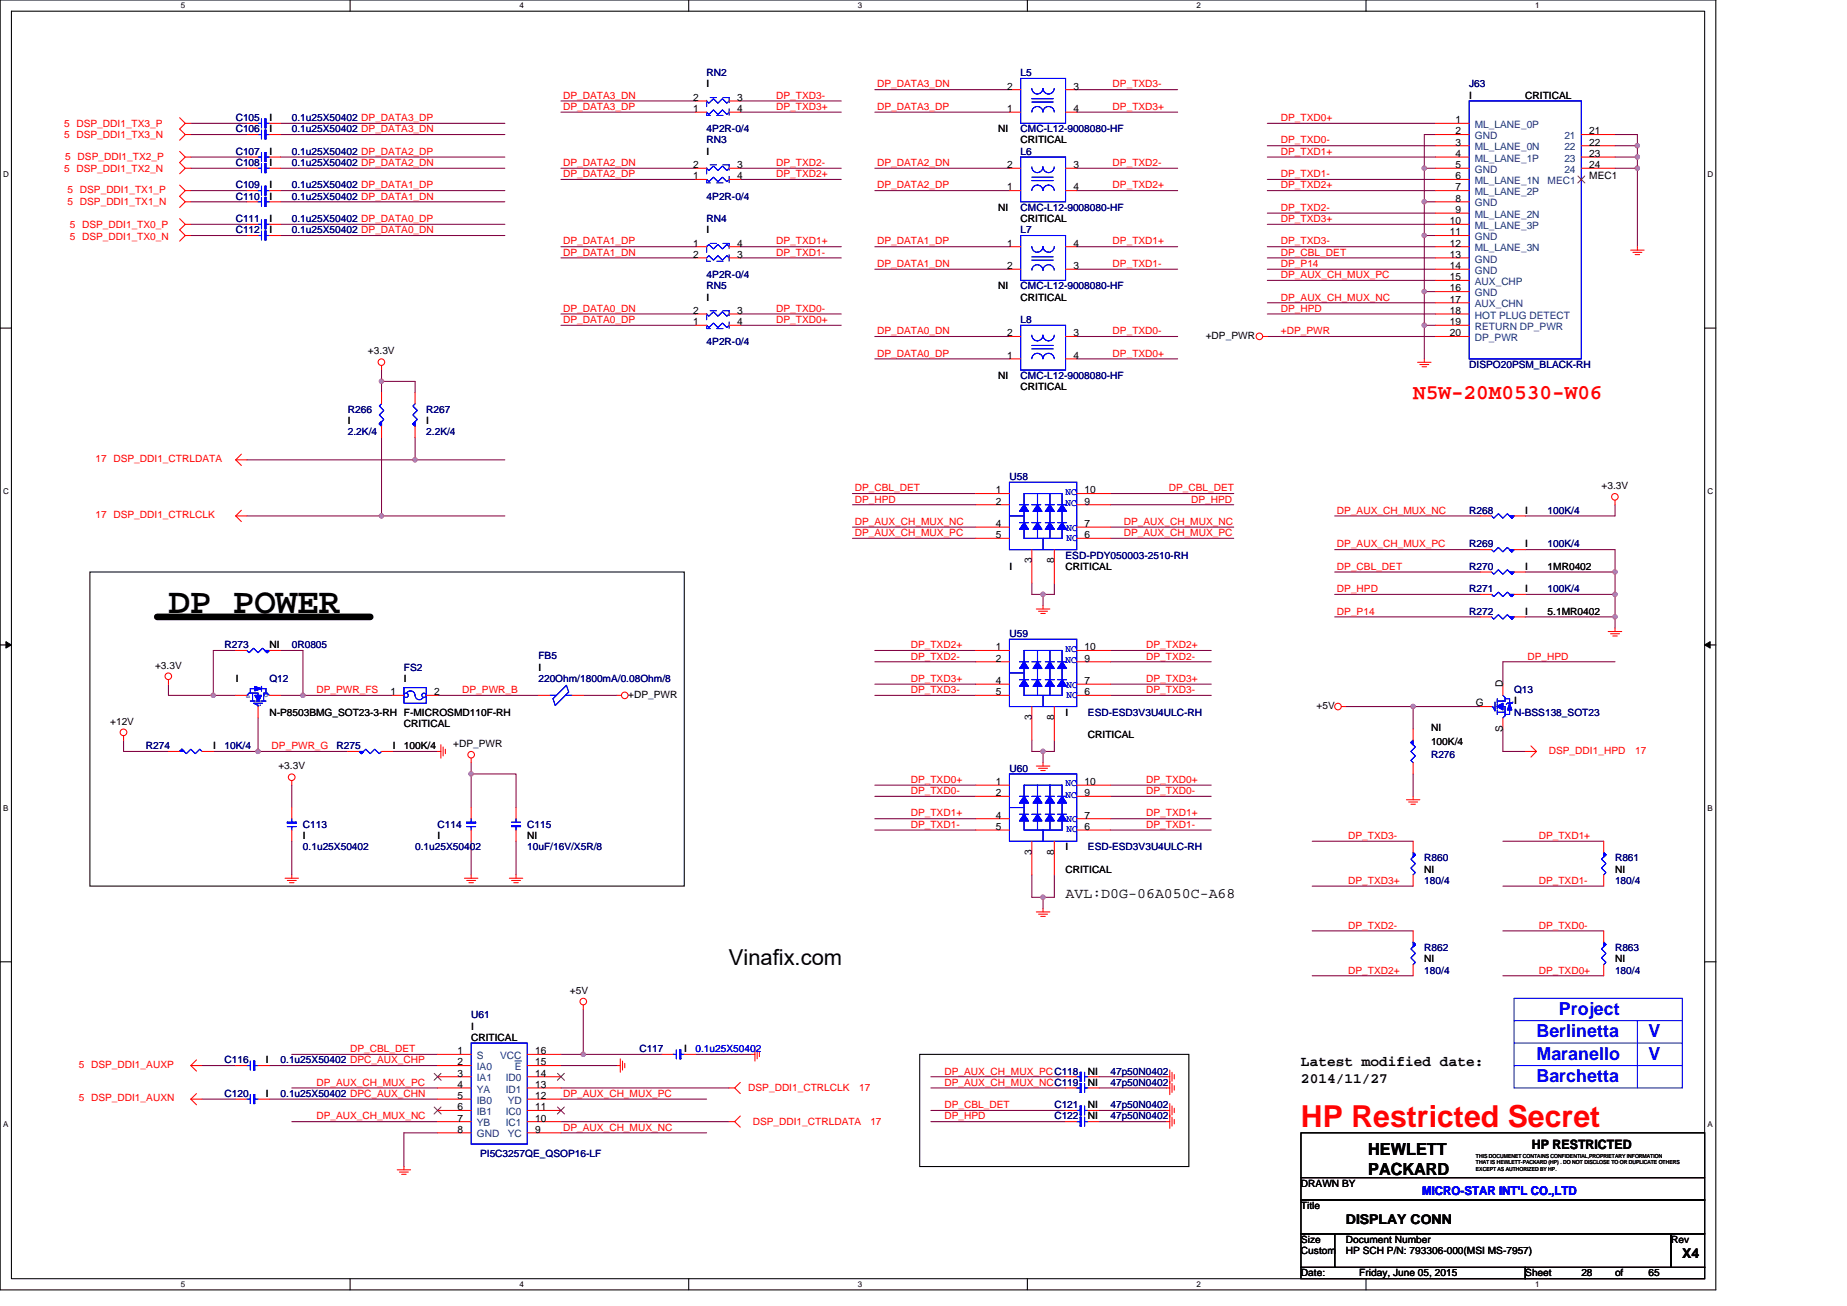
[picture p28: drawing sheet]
<svg xmlns="http://www.w3.org/2000/svg" width="297mm" height="210mm" viewBox="0 0 297 210" stroke-linecap="round" stroke-linejoin="round" font-family="sans-serif">
<defs><g id="words">
<text font-size="5.8" x="27.1" y="98.6">DP POWER</text>
<text font-size="4.9" fill="#f00" x="209.2" y="181.3">HP Restricted Secret</text>
<text font-size="3.5" x="117.2" y="155.2">Vinafix.com</text>
<text font-size="3.4" fill="#f00" x="227.3" y="64.2">N5W-20M0530-W06</text>
<g font-size="2.9" fill="#00f">
<text x="247.1" y="166.8">Berlinetta</text>
<text x="250.7" y="163.2">Project</text>
<text x="265.1" y="166.8">V</text>
<text x="247.1" y="170.4">Maranello</text>
<text x="247.1" y="174">Barchetta</text>
<text x="265.1" y="170.4">V</text>
</g>
<g font-size="2.7">
<text x="220" y="185.7">HEWLETT</text>
<text x="220" y="188.9">PACKARD</text>
</g>
<g font-size="2.3">
<text x="171.4" y="144.3">AVL:D0G-06A050C-A68</text>
<text x="209.2" y="171.4">Latest modified date:</text>
<text x="209.2" y="174.1">2014/11/27</text>
</g>
<g font-size="2.2">
<text x="216.4" y="196.8">DISPLAY CONN</text>
<text x="270.5" y="202.2">X4</text>
</g>
<text font-size="2.1" x="246.4" y="184.8">HP RESTRICTED</text>
<text font-size="2" fill="#00f" x="228.7" y="192.1">MICRO-STAR INT'L CO.,LTD</text>
<g font-size="1.6" fill="#f00">
<text x="90.6" y="17.7">DP_DATA3_DP</text>
<text x="90.6" y="15.9">DP_DATA3_DN</text>
<text x="124.8" y="15.9">DP_TXD3-</text>
<text x="124.8" y="17.7">DP_TXD3+</text>
<text x="141.1" y="17.7">DP_DATA3_DP</text>
<text x="141.1" y="14.1">DP_DATA3_DN</text>
<text x="178.9" y="14.1">DP_TXD3-</text>
<text x="178.9" y="17.7">DP_TXD3+</text>
<text x="10.3" y="22.2">5 DSP_DDI1_TX3_N</text>
<text x="10.3" y="20.4">5 DSP_DDI1_TX3_P</text>
<text x="206" y="23.1">DP_TXD0-</text>
<text x="206" y="19.5">DP_TXD0+</text>
<text x="10.3" y="27.6">5 DSP_DDI1_TX2_N</text>
<text x="10.5" y="25.8">5 DSP_DDI1_TX2_P</text>
<text x="90.6" y="28.5">DP_DATA2_DP</text>
<text x="90.6" y="26.7">DP_DATA2_DN</text>
<text x="124.8" y="26.7">DP_TXD2-</text>
<text x="124.8" y="28.5">DP_TXD2+</text>
<text x="141.1" y="26.7">DP_DATA2_DN</text>
<text x="178.9" y="26.7">DP_TXD2-</text>
<text x="206" y="24.9">DP_TXD1+</text>
<text x="206" y="28.5">DP_TXD1-</text>
<text x="10.9" y="33">5 DSP_DDI1_TX1_N</text>
<text x="10.9" y="31">5 DSP_DDI1_TX1_P</text>
<text x="141.1" y="30.3">DP_DATA2_DP</text>
<text x="178.9" y="30.3">DP_TXD2+</text>
<text x="206" y="30.3">DP_TXD2+</text>
<text x="206" y="33.9">DP_TXD2-</text>
<text x="206" y="35.7">DP_TXD3+</text>
<text x="11.2" y="38.6">5 DSP_DDI1_TX0_N</text>
<text x="11.2" y="36.6">5 DSP_DDI1_TX0_P</text>
<text x="90.6" y="39.3">DP_DATA1_DP</text>
<text x="90.6" y="41.1">DP_DATA1_DN</text>
<text x="124.8" y="41.1">DP_TXD1-</text>
<text x="124.8" y="39.3">DP_TXD1+</text>
<text x="141.1" y="39.3">DP_DATA1_DP</text>
<text x="178.9" y="39.3">DP_TXD1+</text>
<text x="206" y="41.1">DP_CBL_DET</text>
<text x="206" y="39.3">DP_TXD3-</text>
<text x="141.1" y="42.9">DP_DATA1_DN</text>
<text x="178.9" y="42.9">DP_TXD1-</text>
<text x="206" y="44.7">DP_AUX_CH_MUX_PC</text>
<text x="206" y="42.9">DP_P14</text>
<text x="90.6" y="51.9">DP_DATA0_DP</text>
<text x="90.6" y="50.1">DP_DATA0_DN</text>
<text x="124.8" y="51.9">DP_TXD0+</text>
<text x="124.8" y="50.1">DP_TXD0-</text>
<text x="141.1" y="53.7">DP_DATA0_DN</text>
<text x="178.9" y="53.7">DP_TXD0-</text>
<text x="206" y="48.3">DP_AUX_CH_MUX_NC</text>
<text x="206" y="53.7">+DP_PWR</text>
<text x="206" y="50.1">DP_HPD</text>
<text x="141.1" y="57.3">DP_DATA0_DP</text>
<text x="178.9" y="57.3">DP_TXD0+</text>
<text x="15.4" y="74.3">17 DSP_DDI1_CTRLDATA</text>
<text x="15.4" y="83.3">17 DSP_DDI1_CTRLCLK</text>
<text x="137.5" y="79">DP_CBL_DET</text>
<text x="137.5" y="80.8">DP_HPD</text>
<text x="188" y="79">DP_CBL_DET</text>
<text x="191.6" y="80.8">DP_HPD</text>
<text x="215" y="82.6">DP_AUX_CH_MUX_NC</text>
<text x="137.5" y="84.4">DP_AUX_CH_MUX_NC</text>
<text x="137.5" y="86.2">DP_AUX_CH_MUX_PC</text>
<text x="180.7" y="84.4">DP_AUX_CH_MUX_NC</text>
<text x="180.7" y="86.2">DP_AUX_CH_MUX_PC</text>
<text x="215" y="88">DP_AUX_CH_MUX_PC</text>
<text x="215" y="95.2">DP_HPD</text>
<text x="215" y="91.6">DP_CBL_DET</text>
<text x="215" y="98.8">DP_P14</text>
<text x="146.5" y="106">DP_TXD2-</text>
<text x="146.5" y="104.2">DP_TXD2+</text>
<text x="184.3" y="106">DP_TXD2-</text>
<text x="184.3" y="104.2">DP_TXD2+</text>
<text x="245.7" y="106">DP_HPD</text>
<text x="50.9" y="111.4">DP_PWR_FS</text>
<text x="74.3" y="111.4">DP_PWR_B</text>
<text x="146.5" y="111.4">DP_TXD3-</text>
<text x="146.5" y="109.6">DP_TXD3+</text>
<text x="184.3" y="111.4">DP_TXD3-</text>
<text x="184.3" y="109.6">DP_TXD3+</text>
<text x="43.7" y="120.5">DP_PWR_G</text>
<text x="146.5" y="125.9">DP_TXD0+</text>
<text x="184.3" y="125.9">DP_TXD0+</text>
<text x="249.1" y="121.2">DSP_DDI1_HPD</text>
<text x="263" y="121.2">17</text>
<text x="146.5" y="127.7">DP_TXD0-</text>
<text x="146.5" y="131.3">DP_TXD1+</text>
<text x="184.3" y="131.3">DP_TXD1+</text>
<text x="184.3" y="127.7">DP_TXD0-</text>
<text x="146.5" y="133.1">DP_TXD1-</text>
<text x="184.3" y="133.1">DP_TXD1-</text>
<text x="216.8" y="134.9">DP_TXD3-</text>
<text x="247.5" y="134.9">DP_TXD1+</text>
<text x="216.8" y="142.1">DP_TXD3+</text>
<text x="247.5" y="142.1">DP_TXD1-</text>
<text x="216.8" y="149.3">DP_TXD2-</text>
<text x="247.5" y="149.3">DP_TXD0-</text>
<text x="216.8" y="156.5">DP_TXD2+</text>
<text x="247.5" y="156.5">DP_TXD0+</text>
<text x="12.7" y="171.7">5 DSP_DDI1_AUXP</text>
<text x="56.3" y="169.2">DP_CBL_DET</text>
<text x="151.9" y="172.8">DP_AUX_CH_MUX_PCC118</text>
<text x="12.7" y="177.1">5 DSP_DDI1_AUXN</text>
<text x="50.9" y="174.6">DP_AUX_CH_MUX_PC</text>
<text x="50.9" y="180">DP_AUX_CH_MUX_NC</text>
<text x="90.6" y="176.4">DP_AUX_CH_MUX_PC</text>
<text x="120.3" y="175.5">DSP_DDI1_CTRLCLK</text>
<text x="138.2" y="175.5">17</text>
<text x="151.9" y="174.6">DP_AUX_CH_MUX_NCC119</text>
<text x="151.9" y="178.2">DP_CBL_DET</text>
<text x="151.9" y="180">DP_HPD</text>
<text x="90.6" y="181.8">DP_AUX_CH_MUX_NC</text>
<text x="121" y="180.9">DSP_DDI1_CTRLDATA</text>
<text x="140" y="180.9">17</text>
</g>
<g font-size="1.6">
<text x="111.5" y="16.2">2</text>
<text x="113.6" y="14.1">I</text>
<text x="118.5" y="16.2">3</text>
<text x="162" y="14.4">2</text>
<text x="172.6" y="14.4">3</text>
<text x="236.3" y="15.9">I</text>
<text x="245.3" y="15.9">CRITICAL</text>
<text x="43.3" y="19.5">I</text>
<text x="43.3" y="21.3">I</text>
<text x="111.5" y="18">1</text>
<text x="118.5" y="18">4</text>
<text x="160.5" y="21.3">NI</text>
<text x="162" y="18">1</text>
<text x="164.1" y="23.1">CRITICAL</text>
<text x="172.6" y="18">4</text>
<text x="234.1" y="19.8">1</text>
<text x="234.1" y="21.6">2</text>
<text x="234.1" y="23.4">3</text>
<text x="255.6" y="21.6">21</text>
<text x="255.6" y="23.4">22</text>
<text x="43.3" y="24.9">I</text>
<text x="43.3" y="26.7">I</text>
<text x="111.5" y="28.8">1</text>
<text x="111.5" y="27">2</text>
<text x="113.6" y="24.9">I</text>
<text x="118.5" y="28.8">4</text>
<text x="118.5" y="27">3</text>
<text x="162" y="27">2</text>
<text x="172.6" y="27">3</text>
<text x="234.1" y="25.2">4</text>
<text x="234.1" y="27">5</text>
<text x="234.1" y="28.8">6</text>
<text x="255.6" y="25.2">23</text>
<text x="255.6" y="27">24</text>
<text x="255.6" y="28.8">MEC1</text>
<text x="43.3" y="30.3">I</text>
<text x="43.3" y="35.7">I</text>
<text x="43.3" y="32.1">I</text>
<text x="160.5" y="33.9">NI</text>
<text x="162" y="30.6">1</text>
<text x="164.1" y="35.7">CRITICAL</text>
<text x="172.6" y="30.6">4</text>
<text x="234.1" y="30.6">7</text>
<text x="234.1" y="32.4">8</text>
<text x="234.1" y="34.2">9</text>
<text x="43.3" y="37.5">I</text>
<text x="111.5" y="39.6">1</text>
<text x="111.5" y="41.4">2</text>
<text x="113.6" y="37.5">I</text>
<text x="118.5" y="39.6">4</text>
<text x="118.5" y="41.4">3</text>
<text x="162" y="39.6">1</text>
<text x="172.6" y="39.6">4</text>
<text x="233.2" y="36">10</text>
<text x="233.2" y="37.8">11</text>
<text x="233.2" y="39.6">12</text>
<text x="233.2" y="41.4">13</text>
<text x="160.5" y="46.5">NI</text>
<text x="162" y="43.3">2</text>
<text x="172.6" y="43.3">3</text>
<text x="233.2" y="43.3">14</text>
<text x="233.2" y="45.1">15</text>
<text x="233.2" y="46.9">16</text>
<text x="111.5" y="52.3">1</text>
<text x="111.5" y="50.5">2</text>
<text x="113.6" y="48.3">I</text>
<text x="118.5" y="52.3">4</text>
<text x="118.5" y="50.5">3</text>
<text x="164.1" y="48.3">CRITICAL</text>
<text x="233.2" y="48.7">17</text>
<text x="233.2" y="50.5">18</text>
<text x="233.2" y="52.3">19</text>
<text x="59.2" y="57">+3.3V</text>
<text x="162" y="57.7">1</text>
<text x="162" y="54.1">2</text>
<text x="172.6" y="57.7">4</text>
<text x="172.6" y="54.1">3</text>
<text x="193.9" y="54.5">+DP_PWR</text>
<text x="233.2" y="54.1">20</text>
<text x="160.5" y="60.9">NI</text>
<text x="164.1" y="62.8">CRITICAL</text>
<text x="55.9" y="68.2">I</text>
<text x="68.6" y="68.2">I</text>
<text x="160.2" y="79.3">1</text>
<text x="160.2" y="81.1">2</text>
<text x="174.4" y="81.1">9</text>
<text x="174.4" y="79.3">10</text>
<text x="245.3" y="82.6">I</text>
<text x="257.6" y="78.6">+3.3V</text>
<text x="160.2" y="84.7">4</text>
<text x="160.2" y="86.5">5</text>
<text x="174.4" y="86.5">6</text>
<text x="174.4" y="84.7">7</text>
<text x="245.3" y="88">I</text>
<text x="162.3" y="91.6">I</text>
<text x="165.9" y="90.6" transform="rotate(-90 165.9 90.6)">3</text>
<text x="169.5" y="90.6" transform="rotate(-90 169.5 90.6)">8</text>
<text x="171.4" y="91.6">CRITICAL</text>
<text x="245.3" y="95.2">I</text>
<text x="245.3" y="91.6">I</text>
<text x="248.9" y="91.6">1MR0402</text>
<text x="245.3" y="98.8">I</text>
<text x="248.9" y="98.8">5.1MR0402</text>
<text x="24.9" y="107.5">+3.3V</text>
<text x="43.3" y="104.2">NI</text>
<text x="86.6" y="107.8">I</text>
<text x="160.2" y="104.6">1</text>
<text x="160.2" y="106.4">2</text>
<text x="174.4" y="106.4">9</text>
<text x="174.4" y="104.6">10</text>
<text x="37.9" y="109.6">I</text>
<text x="62.8" y="111.8">1</text>
<text x="65" y="109.6">I</text>
<text x="69.8" y="111.8">2</text>
<text x="101" y="112.2">+DP_PWR</text>
<text x="160.2" y="110">4</text>
<text x="160.2" y="111.8">5</text>
<text x="174.4" y="111.8">6</text>
<text x="174.4" y="110">7</text>
<text x="211.7" y="114">+5V</text>
<text x="237.3" y="113.6">G</text>
<text x="241.7" y="110.5" transform="rotate(-90 241.7 110.5)">D</text>
<text x="243.5" y="113.2">I</text>
<text x="17.7" y="116.5">+12V</text>
<text x="43.3" y="115">N-P8503BMG_SOT23-3-RH F-MICROSMD110F-RH</text>
<text x="43.3" y="115">N-P8503BMG_SOT23-3-RH</text>
<text x="65" y="116.9">CRITICAL</text>
<text x="165.9" y="115.8" transform="rotate(-90 165.9 115.8)">3</text>
<text x="169.5" y="115.8" transform="rotate(-90 169.5 115.8)">8</text>
<text x="171.4" y="115">I</text>
<text x="175" y="118.7">CRITICAL</text>
<text x="230.1" y="119.7">100K/4</text>
<text x="230.1" y="117.6">NI</text>
<text x="241.7" y="117.8" transform="rotate(-90 241.7 117.8)">S</text>
<text x="34.3" y="120.5">I</text>
<text x="44.8" y="123.7">+3.3V</text>
<text x="63.2" y="120.5">I</text>
<text x="65" y="120.5">100K/4</text>
<text x="72.9" y="120.1">+DP_PWR</text>
<text x="160.2" y="126.2">1</text>
<text x="160.2" y="131.6">4</text>
<text x="160.2" y="128">2</text>
<text x="174.4" y="131.6">7</text>
<text x="174.4" y="128">9</text>
<text x="174.4" y="126.2">10</text>
<text x="48.7" y="134.9">I</text>
<text x="70.4" y="134.9">I</text>
<text x="84.8" y="134.9">NI</text>
<text x="160.2" y="133.4">5</text>
<text x="165.9" y="137.4" transform="rotate(-90 165.9 137.4)">3</text>
<text x="169.5" y="137.4" transform="rotate(-90 169.5 137.4)">8</text>
<text x="171.4" y="136.7">I</text>
<text x="174.4" y="133.4">6</text>
<text x="171.4" y="140.3">CRITICAL</text>
<text x="229.1" y="140.3">NI</text>
<text x="259.7" y="140.3">NI</text>
<text x="229.1" y="154.7">NI</text>
<text x="259.7" y="154.7">NI</text>
<text x="91.6" y="159.8">+5V</text>
<text x="75.8" y="165.5">I</text>
<text x="75.8" y="167.3">CRITICAL</text>
<text x="42.8" y="171">I</text>
<text x="73.6" y="169.5">1</text>
<text x="73.6" y="171.3">2</text>
<text x="73.6" y="173.1">3</text>
<text x="86.1" y="173.1">14</text>
<text x="86.1" y="171.3">15</text>
<text x="86.1" y="169.5">16</text>
<text x="110" y="169.1">I</text>
<text x="175" y="172.8">NI</text>
<text x="42.8" y="176.4">I</text>
<text x="73.6" y="174.9">4</text>
<text x="73.6" y="176.7">5</text>
<text x="73.6" y="178.5">6</text>
<text x="86.1" y="174.9">13</text>
<text x="86.1" y="178.5">11</text>
<text x="86.1" y="176.7">12</text>
<text x="175" y="174.6">NI</text>
<text x="175" y="180">NI</text>
<text x="175" y="178.2">NI</text>
<text x="73.6" y="180.3">7</text>
<text x="73.6" y="182.1">8</text>
<text x="86.1" y="180.3">10</text>
<text x="86.1" y="182.1">9</text>
<text x="209.2" y="190.8">DRAWN BY</text>
<text x="209.2" y="194.4">Title</text>
<text x="209.2" y="201.6">Custom</text>
<text x="209.2" y="199.8">Size</text>
<text x="216.4" y="201.6">HP SCH P/N: 793306-000(MSI MS-7957)</text>
<text x="216.4" y="199.8">Document Number</text>
<text x="268.7" y="199.8">Rev</text>
<text x="209.2" y="205.2">Date:</text>
<text x="218.6" y="205.2">Friday, June 05, 2015</text>
<text x="245.3" y="205.2">Sheet</text>
<text x="254.3" y="205.2">28</text>
<text x="259.7" y="205.2">of</text>
<text x="265.1" y="205.2">65</text>
</g>
<g font-size="1.6" fill="#000080">
<text x="113.6" y="12.3">RN2</text>
<text x="164.1" y="12.3">L5</text>
<text x="236.3" y="14.1">J63</text>
<text x="37.9" y="19.5">C105</text>
<text x="37.9" y="21.3">C106</text>
<text x="46.9" y="19.5">0.1u25X50402 DP_DATA3_DP</text>
<text x="46.9" y="21.3">0.1u25X50402 DP_DATA3_DN</text>
<text x="113.6" y="21.3">4P2R-0/4</text>
<text x="113.6" y="23.1">RN3</text>
<text x="164.1" y="21.3">CMC-L12-9008080-HF</text>
<text x="37.9" y="24.9">C107</text>
<text x="37.9" y="26.7">C108</text>
<text x="46.9" y="24.9">0.1u25X50402 DP_DATA2_DP</text>
<text x="46.9" y="26.7">0.1u25X50402 DP_DATA2_DN</text>
<text x="164.1" y="24.9">L6</text>
<text x="37.9" y="30.3">C109</text>
<text x="37.9" y="35.7">C111</text>
<text x="37.9" y="32.1">C110</text>
<text x="46.9" y="30.3">0.1u25X50402 DP_DATA1_DP</text>
<text x="46.9" y="35.7">0.1u25X50402 DP_DATA0_DP</text>
<text x="46.9" y="32.1">0.1u25X50402 DP_DATA1_DN</text>
<text x="113.6" y="35.7">RN4</text>
<text x="113.6" y="32.1">4P2R-0/4</text>
<text x="164.1" y="33.9">CMC-L12-9008080-HF</text>
<text x="37.9" y="37.5">C112</text>
<text x="46.9" y="37.5">0.1u25X50402 DP_DATA0_DN</text>
<text x="164.1" y="37.5">L7</text>
<text x="113.6" y="44.7">4P2R-0/4</text>
<text x="113.6" y="46.5">RN5</text>
<text x="164.1" y="46.5">CMC-L12-9008080-HF</text>
<text x="164.1" y="51.9">L8</text>
<text x="113.6" y="55.5">4P2R-0/4</text>
<text x="236.3" y="59.1">DISPO20PSM_BLACK-RH</text>
<text x="164.1" y="60.9">CMC-L12-9008080-HF</text>
<text x="55.9" y="66.4">R266</text>
<text x="55.9" y="70">2.2K/4</text>
<text x="68.6" y="66.4">R267</text>
<text x="68.6" y="70">2.2K/4</text>
<text x="162.3" y="77.2">U58</text>
<text x="236.3" y="82.6">R268</text>
<text x="248.9" y="82.6">100K/4</text>
<text x="171.4" y="89.8">ESD-PDY050003-2510-RH</text>
<text x="236.3" y="88">R269</text>
<text x="248.9" y="88">100K/4</text>
<text x="236.3" y="95.2">R271</text>
<text x="236.3" y="91.6">R270</text>
<text x="248.9" y="95.2">100K/4</text>
<text x="236.3" y="98.8">R272</text>
<text x="36.1" y="104.2">R273</text>
<text x="46.9" y="104.2">0R0805</text>
<text x="65" y="107.8">FS2</text>
<text x="86.6" y="106">FB5</text>
<text x="162.3" y="102.4">U59</text>
<text x="43.3" y="109.6">Q12</text>
<text x="86.6" y="109.6">220Ohm/1800mA/0.08Ohm/8</text>
<text x="243.5" y="111.4">Q13</text>
<text x="175" y="115">ESD-ESD3V3U4ULC-RH</text>
<text x="243.5" y="115">N-BSS138_SOT23</text>
<text x="23.5" y="120.5">R274</text>
<text x="36.1" y="120.5">10K/4</text>
<text x="54.1" y="120.5">R275</text>
<text x="162.3" y="124.1">U60</text>
<text x="230.1" y="121.9">R276</text>
<text x="48.7" y="133.1">C113</text>
<text x="48.7" y="136.7">0.1u25X50402</text>
<text x="66.8" y="136.7">0.1u25X50402</text>
<text x="70.4" y="133.1">C114</text>
<text x="84.8" y="133.1">C115</text>
<text x="84.8" y="136.7">10uF/16V/X5R/8</text>
<text x="175" y="136.7">ESD-ESD3V3U4ULC-RH</text>
<text x="229.1" y="138.5">R860</text>
<text x="229.1" y="142.1">180/4</text>
<text x="259.7" y="138.5">R861</text>
<text x="259.7" y="142.1">180/4</text>
<text x="229.1" y="152.9">R862</text>
<text x="259.7" y="152.9">R863</text>
<text x="229.1" y="156.5">180/4</text>
<text x="259.7" y="156.5">180/4</text>
<text x="75.8" y="163.7">U61</text>
<text x="36.1" y="171">C116</text>
<text x="45.1" y="171">0.1u25X50402 DPC_AUX_CHP</text>
<text x="102.8" y="169.1">C117</text>
<text x="178.6" y="172.8">47p50N0402</text>
<text x="36.1" y="176.4">C120</text>
<text x="45.1" y="176.4">0.1u25X50402 DPC_AUX_CHN</text>
<text x="169.6" y="180">C122</text>
<text x="169.6" y="178.2">C121</text>
<text x="178.6" y="174.6">47p50N0402</text>
<text x="178.6" y="180">47p50N0402</text>
<text x="178.6" y="178.2">47p50N0402</text>
<text x="77.2" y="186.1">PI5C3257QE_QSOP16-LF</text>
</g>
<g font-size="1.6" fill="#004080">
<text x="237.2" y="20.6">ML_LANE_0P</text>
<text x="237.2" y="22.4">GND</text>
<text x="251.6" y="22.4">21</text>
<text x="237.2" y="24.2">ML_LANE_0N</text>
<text x="237.2" y="26">ML_LANE_1P</text>
<text x="237.2" y="27.8">GND</text>
<text x="237.2" y="29.6">ML_LANE_1N</text>
<text x="248.9" y="29.6">MEC1</text>
<text x="251.6" y="24.2">22</text>
<text x="251.6" y="26">23</text>
<text x="251.6" y="27.8">24</text>
<text x="237.2" y="31.4">ML_LANE_2P</text>
<text x="237.2" y="33.2">GND</text>
<text x="237.2" y="35">ML_LANE_2N</text>
<text x="237.2" y="36.8">ML_LANE_3P</text>
<text x="237.2" y="38.6">GND</text>
<text x="237.2" y="40.4">ML_LANE_3N</text>
<text x="237.2" y="42.2">GND</text>
<text x="237.2" y="44">GND</text>
<text x="237.2" y="45.8">AUX_CHP</text>
<text x="237.2" y="47.6">GND</text>
<text x="237.2" y="49.4">AUX_CHN</text>
<text x="237.2" y="51.2">HOT PLUG DETECT</text>
<text x="237.2" y="53">RETURN DP_PWR</text>
<text x="237.2" y="54.8">DP_PWR</text>
<text x="76.7" y="170.3">S</text>
<text x="76.7" y="172.1">IA0</text>
<text x="76.7" y="173.9">IA1</text>
<text x="80.4" y="170.3">VCC</text>
<text x="81.3" y="173.9">ID0</text>
<text x="82.8" y="172.1">E</text>
<text x="76.7" y="175.7">YA</text>
<text x="76.7" y="177.5">IB0</text>
<text x="76.7" y="179.3">IB1</text>
<text x="81.3" y="175.7">ID1</text>
<text x="81.3" y="179.3">IC0</text>
<text x="81.7" y="177.5">YD</text>
<text x="76.7" y="181.1">YB</text>
<text x="76.7" y="182.9">GND</text>
<text x="81.3" y="181.1">IC1</text>
<text x="81.7" y="182.9">YC</text>
</g>
<g font-size="1.6" fill="#00f">
<text x="171.4" y="79.5">NC</text>
<text x="171.4" y="81.3">NC</text>
<text x="171.5" y="85.3">NC</text>
<text x="171.5" y="86.9">NC</text>
<text x="171.4" y="104.8">NC</text>
<text x="171.4" y="106.6">NC</text>
<text x="171.5" y="110.6">NC</text>
<text x="171.5" y="112.2">NC</text>
<text x="171.4" y="126.4">NC</text>
<text x="171.4" y="128.2">NC</text>
<text x="171.5" y="132.2">NC</text>
<text x="171.5" y="133.8">NC</text>
<text x="111.8" y="169.1">0.1u25X50402</text>
</g>
<g font-size="1.3">
<text x="29.1" y="1.4">5</text>
<text x="83.5" y="1.4">4</text>
<text x="138" y="1.4">3</text>
<text x="192.4" y="1.4">2</text>
<text x="246.9" y="1.4">1</text>
<text x=".5" y="28.4">D</text>
<text x="274.6" y="28.4">D</text>
<text x=".5" y="79.4">C</text>
<text x="274.6" y="79.4">C</text>
<text x=".5" y="130.3">B</text>
<text x="274.6" y="130.3">B</text>
<text x=".5" y="181.3">A</text>
<text x="274.6" y="181.3">A</text>
<text x="29.1" y="206.9">5</text>
<text x="83.5" y="206.9">4</text>
<text x="138" y="206.9">3</text>
<text x="192.4" y="206.9">2</text>
<text x="246.9" y="206.9">1</text>
</g>
<g font-size=".9" fill="#00f">
<text x="39.7" y="111.8" transform="rotate(90 39.7 111.8)">S</text>
<text x="41.5" y="113.1" transform="rotate(90 41.5 113.1)">G</text>
<text x="42.6" y="111.6" transform="rotate(90 42.6 111.6)">D</text>
</g>
<g font-size=".9">
<text x="237.4" y="186.2">THIS DOCUMENET CONTAINS CONFIDENTIAL,PROPRIETARY INFORMATION</text>
<text x="237.4" y="187.2">THAT IS HEWLETT-PACKARD (HP) . DO NOT DISCLOSE TO OR DUPLICATE OTHERS</text>
<text x="237.4" y="188.2">EXCEPT AS AUTHORIZED BY HP.</text>
</g>
</g></defs>
<path d="M0 0h275.9v207.4h-275.9zM1.8 1.8h272.3v203.8h-272.3z" fill="none" stroke="#000" stroke-width=".17"/>
<g fill="#fff">
<path d="M29.1 .2h.7v1.4h-.7z"/>
<path d="M29.1 205.8h.7v1.4h-.7z"/>
</g>
<path d="M56.3 0v1.8M56.3 205.6v1.8" fill="none" stroke="#000" stroke-width=".17"/>
<g fill="#fff">
<path d="M83.5 .2h.7v1.4h-.7z"/>
<path d="M83.5 205.8h.7v1.4h-.7z"/>
</g>
<path d="M110.8 0v1.8M110.8 205.6v1.8" fill="none" stroke="#000" stroke-width=".17"/>
<g fill="#fff">
<path d="M138 .2h.7v1.4h-.7z"/>
<path d="M138 205.8h.7v1.4h-.7z"/>
</g>
<path d="M165.2 0v1.8M165.2 205.6v1.8" fill="none" stroke="#000" stroke-width=".17"/>
<g fill="#fff">
<path d="M192.4 .2h.8v1.4h-.8z"/>
<path d="M192.4 205.8h.8v1.4h-.8z"/>
</g>
<path d="M219.7 0v1.8M219.7 205.6v1.8" fill="none" stroke="#000" stroke-width=".17"/>
<g fill="#fff">
<path d="M246.9 .2h.7v1.4h-.7z"/>
<path d="M246.9 205.8h.7v1.4h-.7z"/>
<path d="M.5 27.3h.9v1.4h-.9z"/>
<path d="M274.6 27.3h.9v1.4h-.9z"/>
<path d="M.5 78.2h.9v1.5h-.9z"/>
<path d="M274.6 78.2h.9v1.5h-.9z"/>
</g>
<path d="M0 52.7h1.8M274.1 52.7h1.8" fill="none" stroke="#000" stroke-width=".17"/>
<g fill="#fff">
<path d="M.5 129.2h.9v1.4h-.9z"/>
<path d="M274.6 129.2h.9v1.4h-.9z"/>
</g>
<path d="M0 103.7h1.8M274.1 103.7h1.8" fill="none" stroke="#000" stroke-width=".17"/>
<path d="M.9 103.2l.9 .5-.9 .5zM274.1 103.7l.9-.5v1z" fill="#000" stroke="#000" stroke-width=".16"/>
<g fill="#fff">
<path d="M.5 180.1h.9v1.4h-.9z"/>
<path d="M274.6 180.1h.9v1.4h-.9z"/>
</g>
<g fill="none" stroke="#000" stroke-width=".17">
<path d="M14.5 92h95.5v50.5h-95.5zM0 154.6h1.8M274.1 154.6h1.8M147.9 169.5h43.3v18.1h-43.3zM243.5 174.9h.1M209.2 182.1h64.9v10.9h-64.9zM209.2 193h64.9v5.4h-64.9zM209.2 198.4h5.4v5.4h-5.4zM209.2 189.4h64.9M214.6 198.4h54.1v5.4h-54.1zM268.7 198.4h5.4v5.4h-5.4zM209.2 203.8h36.1v1.8h-36.1z"/>
<path d="M245.3 203.8h28.8v1.8h-28.8z"/>
</g>
<g fill="none" stroke="#800040" stroke-width=".17">
<path d="M30.7 19.8h9M45.1 19.8h36.1M90.2 18h21.6M90.2 16.2h21.6M119.1 16.2h16.2M119.1 18h16.2M140.7 18h21.6M140.7 14.4h21.6M173.2 14.4h16.2M173.2 18h16.2M203.8 19.8h27.1M30.7 30.6h9"/>
<path d="M30.7 37.9h9M30.7 36.1h9M30.7 32.4h9M30.7 25.3h9M30.7 21.6h9M30.7 27.1h9M45.1 21.6h36.1M45.1 30.6h36.1M45.1 36.1h36.1M45.1 37.9h36.1M45.1 32.4h36.1M45.1 25.3h36.1"/>
<path d="M45.1 27.1h36.1M90.2 39.7h21.6M90.2 28.9h21.6M90.2 27.1h21.6M119.1 39.7h16.2M119.1 27.1h16.2M119.1 28.9h16.2M140.7 39.7h21.6M140.7 30.6h21.6M140.7 27.1h21.6M173.2 39.7h16.2M173.2 27.1h16.2"/>
<path d="M173.2 30.6h16.2M203.8 25.3h27.1M203.8 30.6h27.1M203.8 34.3h27.1M203.8 39.7h27.1M203.8 36.1h27.1M203.8 23.4h27.1M203.8 28.9h27.1M229.1 27.1v5.3M229.1 32.4v5.5M229.1 37.9v9M229.1 37.9h1.8"/>
<path d="M229.1 32.4h1.8M230.9 21.6h-1.8v5.5h1.8M259.7 21.6h3.6v1.8M259.7 23.4h3.6M263.3 23.4v1.9h-3.6M263.3 25.3v1.8h-3.6M263.3 27.1v12.6M61.4 59.5v1.8M90.2 52.3h21.6M90.2 50.5h21.6M90.2 41.5h21.6M119.1 52.3h16.2"/>
<path d="M119.1 41.5h16.2M119.1 50.5h16.2M140.7 57.7h21.6M140.7 43.3h21.6M140.7 54.1h21.6M173.2 43.3h16.2M173.2 57.7h16.2M173.2 54.1h16.2M203.8 48.7h27.1M203.8 45.1h27.1M203.8 43.3h27.1M203.8 41.5h27.1"/>
<path d="M203.8 54.1h27.1M203.8 50.5h27.1M229.1 52.3v5.4M229.1 46.9v5.4h1.8M229.1 46.9h1.8M39.7 73.9h27.1M61.4 61.3v1.8M61.4 61.3h5.4v1.8M61.4 70.3v12.7M66.8 73.9h14.4M66.8 70.3v3.6M137.1 79.4h19.8"/>
<path d="M178.6 79.4h19.8M39.7 83h21.7M61.4 83h19.8M137.1 81.2h19.8M137.1 84.8h19.8M137.1 86.6h19.8M165.9 93.8v1.8h1.8v1.8M169.6 93.8v1.8h-1.9M178.6 81.2h19.8M178.6 84.8h19.8M178.6 86.6h19.8M214.6 95.6h23.5"/>
<path d="M214.6 83h23.5M214.6 92h23.5M214.6 88.4h23.5M214.6 99.2h23.5M245.3 88.4h14.4v3.6M245.3 92h14.4M245.3 95.6h14.4M245.3 99.2h14.4M259.7 81.2v1.8h-14.4M259.7 95.6v3.6M259.7 99.2v1.8M259.7 92v3.6"/>
<path d="M19.9 119v1.8h7.2M27.1 110v1.8h7.2M34.3 111.8h3.6M37.9 104.6h-3.6v7.2M41.5 115.4v5.4M45.1 104.6h3.6v7.2M45.1 111.8h3.6M48.7 111.8h14.5M70.4 111.8h16.2M93.8 111.8h5.4M140.7 106.4h16.2M140.7 104.6h16.2"/>
<path d="M140.7 111.8h16.2M140.7 110h16.2M165.9 119v1.8h1.8M169.6 119v1.8h-1.9M178.6 106.4h16.2M178.6 104.6h16.2M178.6 111.8h16.2M178.6 110h16.2M216.4 113.6h10.9M227.3 113.6v3.6M227.3 113.6h10.8M241.7 117.2v3.6h3.6"/>
<path d="M259.7 106.4h-18v3.6M34.3 120.8h7.2M41.5 120.8h14.4M46.9 126.2v3.6M46.9 135.3v5.4M63.2 120.8h7.2M75.8 135.3v5.4M75.8 124.4h7.2v5.4M75.8 124.4v5.4M75.8 122.6v1.8M83 135.3v5.4M140.7 126.2h16.2"/>
<path d="M140.7 128h16.2M140.7 133.5h16.2M140.7 131.6h16.2M167.7 120.8v1.8M178.6 126.2h16.2M178.6 133.5h16.2M178.6 131.6h16.2M178.6 128h16.2M211 135.3h16.3M227.3 124.4v3.6M241.7 135.3h16.2M165.9 140.7v3.6h1.8v1.8"/>
<path d="M169.6 140.7v3.6h-1.9M211 142.5h16.3M211 149.7h16.3M211 156.9h16.3M241.7 142.5h16.2M241.7 156.9h16.2M241.7 149.7h16.2M32.5 171.3h5.4M32.5 176.7h5.4M43.3 171.3h27.1M43.3 176.7h27.1M46.9 169.5h23.5"/>
<path d="M46.9 174.9h23.5M90.2 176.7h23.4M90.2 174.9h27.1M90.2 171.3h9M90.2 169.5h3.6M93.8 162.3v7.2M93.8 169.5h12.6M111.8 169.5h9.1M149.7 173.1h21.7M149.7 174.9h21.7M149.7 178.5h21.7M176.8 173.1h10.8"/>
<path d="M176.8 174.9h10.8M176.8 178.5h10.8M46.9 180.3h23.5M70.4 182.1h-5.4v5.5M90.2 182.1h23.4M90.2 180.3h27.1M149.7 180.3h21.7M176.8 180.3h10.8"/>
</g>
<g fill="#f0f" stroke="#f0f" stroke-width=".17">
<circle cx="229" cy="52.3" r=".35"/>
<circle cx="229" cy="32.4" r=".35"/>
<circle cx="229" cy="46.9" r=".35"/>
<circle cx="229" cy="37.9" r=".35"/>
<circle cx="229" cy="27" r=".35"/>
<circle cx="263.3" cy="23.4" r=".35"/>
<circle cx="263.3" cy="27" r=".35"/>
<circle cx="263.3" cy="25.2" r=".35"/>
<circle cx="167.7" cy="95.6" r=".35"/>
<circle cx="259.7" cy="95.6" r=".35"/>
<circle cx="259.7" cy="92" r=".35"/>
<circle cx="259.7" cy="99.2" r=".35"/>
<circle cx="167.7" cy="120.8" r=".35"/>
<circle cx="167.7" cy="144.3" r=".35"/>
<circle cx="227.3" cy="113.6" r=".35"/>
<circle cx="61.3" cy="82.9" r=".35"/>
<circle cx="66.7" cy="73.9" r=".35"/>
<circle cx="61.3" cy="61.3" r=".35"/>
<circle cx="75.8" cy="124.4" r=".35"/>
<circle cx="41.5" cy="120.8" r=".35"/>
<circle cx="34.3" cy="111.8" r=".35"/>
<circle cx="48.7" cy="111.8" r=".35"/>
<circle cx="93.8" cy="169.5" r=".35"/>
</g>
<g fill="none" stroke="#f00" stroke-width=".17">
<path d="M28.9 18.9l.9 .9-.9 .9 .9 .9-.9 .9M29.8 19.8h.9M39.7 19.8h1.8M43.3 19.8h1.8M111.8 18h1.8M111.8 16.2h1.8M117.3 18h1.8M117.3 16.2h1.8M162.3 18h1.8M162.3 14.4h1.8M171.4 18h1.8M171.4 14.4h1.8"/>
<path d="M230.9 19.8h5.4M28.9 35.2l.9 .9-.9 .9 .9 .9-.9 .9M28.9 29.8l.9 .8-.9 1 .9 .8-.9 1M28.9 24.3l.9 1-.9 .8 .9 1-.9 .8M29.8 37.9h.9M29.8 36.1h.9M29.8 32.4h.9M29.8 30.6h.9M29.8 27.1h.9M29.8 25.3h.9M29.8 21.6h.9M39.7 30.6h1.8"/>
<path d="M39.7 21.6h1.8M39.7 25.3h1.8M39.7 27.1h1.8M39.7 32.4h1.8M39.7 36.1h1.8M39.7 37.9h1.8M43.3 30.6h1.8M43.3 21.6h1.8M43.3 25.3h1.8M43.3 27.1h1.8M43.3 32.4h1.8M43.3 36.1h1.8"/>
<path d="M43.3 37.9h1.8M111.8 39.7h1.8M111.8 27.1h1.8M111.8 28.9h1.8M117.3 39.7h1.8M117.3 27.1h1.8M117.3 28.9h1.8M162.3 39.7h1.8M162.3 30.6h1.8M162.3 27.1h1.8M171.4 39.7h1.8M171.4 30.6h1.8"/>
<path d="M171.4 27.1h1.8M230.9 39.7h5.4M230.9 30.6h5.4M230.9 21.6h5.4M230.9 23.4h5.4M230.9 25.3h5.4M230.9 27.1h5.4M230.9 28.9h5.4M230.9 32.4h5.4M230.9 34.3h5.4M230.9 36.1h5.4M230.9 37.9h5.4"/>
<path d="M254.3 28.9h.1M254.3 21.6h5.4M254.3 23.4h5.4M254.3 25.3h5.4M254.3 27.1h5.4M263.3 39.7v.5M61.4 58.8v.7M111.8 41.5h1.8M111.8 50.5h1.8M111.8 52.3h1.8M117.3 41.5h1.8M117.3 50.5h1.8"/>
<path d="M117.3 52.3h1.8M162.3 57.7h1.8M162.3 54.1h1.8M162.3 43.3h1.8M171.4 57.7h1.8M171.4 54.1h1.8M171.4 43.3h1.8M203.1 54.1h.7M228 58.3h2.1M228.3 58.6h1.5M228.7 59h.7M229.1 57.7v.6"/>
<path d="M230.9 41.5h5.4M230.9 54.1h5.4M230.9 43.3h5.4M230.9 45.1h5.4M230.9 46.9h5.4M230.9 48.7h5.4M230.9 50.5h5.4M230.9 52.3h5.4M262.3 40.2h2.1M262.6 40.6h1.5M263 40.9h.7M37.9 73.9h1.8"/>
<path d="M37.9 73.9l.9 .9M38.8 73l-.9 .9M61.4 63.1v1.8M61.4 68.5v1.8M66.8 63.1v1.8M66.8 68.5v1.8M156.9 79.4h5.4M173.2 79.4h5.4M37.9 83h1.8M37.9 83l.9 .9M38.8 82l-.9 1M156.9 86.6h5.4"/>
<path d="M156.9 84.8h5.4M156.9 81.2h5.4M165.9 88.4v5.4M166.7 97.9h2.1M167 98.3h1.5M167.4 98.6h.7M167.7 97.4v.5M169.6 88.4v5.4M173.2 86.6h5.4M173.2 84.8h5.4M173.2 81.2h5.4M238.1 95.6h1.8"/>
<path d="M238.1 83h1.8M238.1 92h1.8M238.1 99.2h1.8M238.1 88.4h1.8M243.5 95.6h1.8M243.5 83h1.8M243.5 92h1.8M243.5 99.2h1.8M243.5 88.4h1.8M259.7 80.4v.8M19.9 118.3v.7M27.1 109.3v.7"/>
<path d="M37.9 111.8h1.8M37.9 104.6h1.8M41.5 113.6v1.8M43.3 111.8h1.8M43.3 104.6h1.8M63.2 111.8h1.8M68.6 111.8h1.8M70.9 119.7v2.2M86.6 111.8h1.8M92 111.8h1.8M99.2 111.8h.7M156.9 111.8h5.4"/>
<path d="M156.9 104.6h5.4M156.9 110h5.4M156.9 106.4h5.4M165.9 113.6v5.4M169.6 113.6v5.4M173.2 111.8h5.4M173.2 104.6h5.4M173.2 110h5.4M173.2 106.4h5.4M215.7 113.6h.7M227.3 117.2v1.8M238.1 113.6h1.8"/>
<path d="M241.7 110v1.8M241.7 115.4v1.8M246.2 119.9l.9 .9M258.6 101.5h2.2M259 101.9h1.5M259.4 102.3h.7M259.7 101v.5M27.1 120.8h1.8M32.5 120.8h1.8M46.9 125.5v.7M46.9 129.8v1.8M46.9 133.5v1.8"/>
<path d="M55.9 120.8h1.8M61.4 120.8h1.8M70.4 120.8h.5M71.3 120.1v1.4M71.6 120.5v.7M75.8 121.9v.7M75.8 129.8v1.8M75.8 133.5v1.8M83 129.8v1.8M83 133.5v1.8M156.9 133.5h5.4M156.9 126.2h5.4"/>
<path d="M156.9 131.6h5.4M156.9 128h5.4M165.9 135.3v5.4M166.7 123.2h2.1M167 123.5h1.5M167.4 123.9h.7M167.7 122.6v.6M169.6 135.3v5.4M173.2 133.5h5.4M173.2 126.2h5.4M173.2 131.6h5.4M173.2 128h5.4"/>
<path d="M226.2 128.6h2.1M226.5 128.9h1.5M226.9 129.3h.7M227.3 128v.6M227.3 122.6v1.8M227.3 135.3v1.8M245.3 120.8h1.8M247.1 120.8l-.9 .9M257.9 135.3v1.8M45.8 141.2h2.2M46.2 141.6h1.4M46.6 141.9h.7"/>
<path d="M46.9 140.7v.5M74.7 141.2h2.2M75.1 141.6h1.4M75.4 141.9h.7M75.8 140.7v.5M81.9 141.2h2.2M82.3 141.6h1.4M82.6 141.9h.8M83 140.7v.5M166.7 146.6h2.1M167 147h1.5M167.4 147.3h.7"/>
<path d="M167.7 146.1v.5M227.3 140.7v1.8M227.3 149.7v1.8M227.3 155.1v1.8M257.9 140.7v1.8M257.9 149.7v1.8M257.9 155.1v1.8M30.7 171.3h1.8M30.7 171.3l.9 .9M30.7 176.7h1.8M30.7 176.7l.9 .9M31.6 170.4l-.9 .9"/>
<path d="M31.6 175.8l-.9 .9M37.9 176.7h1.8M37.9 171.3h1.8M41.5 176.7h1.8M41.5 171.3h1.8M70.4 169.5h5.4M70.4 174.9h5.4M70.4 176.7h5.4M70.4 171.3h5.4M70.4 173.1h5.4M70.4 178.5h5.4M84.8 169.5h5.4"/>
<path d="M84.8 174.9h5.4M84.8 176.7h5.4M84.8 171.3h5.4M84.8 173.1h5.4M84.8 178.5h5.4M93.8 161.6v.7M99.2 171.3h.6M99.8 170.2v2.2M100.1 170.6v1.4M100.5 171v.7M106.4 169.5h1.8M110 169.5h1.8"/>
<path d="M117.3 174.9h.8M119.1 174l-1 .9 1 .9M119.1 179.4l-1 .9 1 .9M120.9 169.5h.5M121.4 168.4v2.2M121.8 168.8v1.4M122.1 169.2v.7M171.4 174.9h1.8M171.4 173.1h1.8M171.4 178.5h1.8M175 174.9h1.8M175 173.1h1.8"/>
<path d="M175 178.5h1.8M187.6 173.1h.5M187.6 174.9h.5M187.6 178.5h.5M188.1 172v2.2M188.1 173.8v2.2M188.1 177.4v2.2M188.1 179.3v2.1M188.5 172.4v1.4M188.5 174.2v1.4M188.5 177.8v1.5M188.5 179.6v1.5"/>
<path d="M188.8 172.8v.7M188.8 174.6v.7M188.8 178.2v.7M188.8 180v.7M63.9 188.1h2.1M64.2 188.4h1.5M64.6 188.8h.7M65 187.6v.5M70.4 180.3h5.4M70.4 182.1h5.4M84.8 180.3h5.4M84.8 182.1h5.4"/>
<path d="M117.3 180.3h.8M171.4 180.3h1.8M175 180.3h1.8M187.6 180.3h.5"/>
<circle cx="61.3" cy="58.2" r=".53"/>
<circle cx="202.5" cy="54.1" r=".53"/>
<circle cx="259.7" cy="79.9" r=".53"/>
<circle cx="19.9" cy="117.7" r=".54"/>
<circle cx="27.1" cy="108.7" r=".53"/>
<circle cx="100.5" cy="111.8" r=".53"/>
<circle cx="215.2" cy="113.6" r=".53"/>
<circle cx="46.9" cy="125" r=".54"/>
<circle cx="75.8" cy="121.3" r=".53"/>
<circle cx="93.8" cy="161" r=".53"/>
</g>
<path d="M25.3 99.2h34.2" fill="none" stroke="#000" stroke-width="1.1"/>
<g fill="none" stroke="#00f" stroke-width=".17">
<path d="M41.5 19.8h.6M42.1 19.1v1.5M42.6 19.1h.2v1.5h-.2zM42.8 19.8h.5M113.6 18l.4 .4 .7-.7 .8 .7 .7-.7 .7 .7 .4-.4M113.6 16.2l.4 .4 .7-.7 .8 .7 .7-.7 .7 .7 .4-.4M164.1 12.6h7.3v7.2h-7.3zM165.9 18a.9 .9 0 0 1 .9-.9 .9 .9 0 0 1 .9 .9 .9 .9 0 0 1 .9-.9 .9 .9 0 0 1 .9 .9M165.9 16.4h3.5M165.9 15.9h3.5M165.9 14.2a.89 .89 0 0 0 .9 .9 .89 .89 0 0 0 .9-.9 .91 .91 0 0 0 .9 .9 .91 .91 0 0 0 .9-.9M236.3 16.2h18v41.5h-18z"/>
<path d="M41.5 30.6h.6M41.5 36.1h.6M41.5 25.3h.6M41.5 27.1h.6M41.5 32.4h.6M41.5 37.9h.6M41.5 21.6h.6M42.1 29.9v1.5M42.1 35.3v1.5M42.1 24.5v1.5M42.1 26.3v1.5M42.1 31.7v1.5"/>
<path d="M42.1 37.1v1.5M42.1 20.9v1.5M42.6 29.9h.2v1.5h-.2zM42.6 35.3h.2v1.5h-.2zM42.6 24.5h.2v1.5h-.2zM42.6 26.3h.2v1.5h-.2zM42.6 31.7h.2v1.5h-.2zM42.6 37.1h.2v1.5h-.2zM42.6 20.9h.2v1.5h-.2zM42.8 30.6h.5M42.8 36.1h.5M42.8 25.3h.5"/>
<path d="M42.8 27.1h.5M42.8 32.4h.5M42.8 37.9h.5M42.8 21.6h.5M113.6 39.7l.4-.4 .7 .7 .8-.7 .7 .7 .7-.7 .4 .4M113.6 28.9l.4 .3 .7-.7 .8 .7 .7-.7 .7 .7 .4-.3M113.6 27.1l.4 .3 .7-.7 .8 .7 .7-.7 .7 .7 .4-.3M164.1 25.3h7.3v7.1h-7.3zM164.1 37.9h7.3v7.2h-7.3zM165.9 30.6a.9 .9 0 0 1 .9-.8 .9 .9 0 0 1 .9 .8 .9 .9 0 0 1 .9-.8 .9 .9 0 0 1 .9 .8M165.9 29h3.5M165.9 28.5h3.5"/>
<path d="M165.9 26.8a.89 .89 0 0 0 .9 .9 .89 .89 0 0 0 .9-.9 .91 .91 0 0 0 .9 .9 .91 .91 0 0 0 .9-.9M165.9 39.6a.9 .9 0 0 0 .9 1 .9 .9 0 0 0 .9-1 .9 .9 0 0 0 .9 1 .9 .9 0 0 0 .9-1M113.6 41.5l.4-.4 .7 .7 .8-.7 .7 .7 .7-.7 .4 .4M113.6 52.3l.4 .4 .7-.8 .8 .8 .7-.8 .7 .8 .4-.4M113.6 50.5l.4 .3 .7-.7 .8 .7 .7-.7 .7 .7 .4-.3M164.1 52.3h7.3v7.2h-7.3zM165.9 57.7a.9 .9 0 0 1 .9-.9 .9 .9 0 0 1 .9 .9 .9 .9 0 0 1 .9-.9 .9 .9 0 0 1 .9 .9M165.9 56.1h3.5M165.9 55.5h3.5M165.9 53.9a.89 .89 0 0 0 .9 .9 .89 .89 0 0 0 .9-.9 .91 .91 0 0 0 .9 .9 .91 .91 0 0 0 .9-.9M165.9 41.3h3.5M165.9 41.8h3.5"/>
<path d="M165.9 43.4a.89 .89 0 0 1 .9-.8 .89 .89 0 0 1 .9 .8 .91 .91 0 0 1 .9-.8 .91 .91 0 0 1 .9 .8M61.4 64.9l-.4 .4 .7 .7-.7 .7 .7 .7-.7 .8 .4 .3M66.8 64.9l-.4 .4 .7 .7-.7 .7 .7 .7-.7 .8 .4 .3M162.3 77.5h10.9v10.9h-10.9zM164.7 79.4h6.1v7.2h-6.1zM166.9 79.4v7.2M168.8 79.4v7.2M162.3 83h2.4M164 81.2h1.4M164 84h1.4M165.9 81.2h1.5M165.9 84h1.5"/>
<path d="M167.7 86.6v1.8M168.1 81.2h1.5M168.1 84h1.5M170.1 81.2h1.4M170.1 84h1.4M239.9 95.6l.3 .3 .8-.7 .7 .7 .7-.7 .7 .7 .4-.3M239.9 83l.3 .3 .8-.7 .7 .7 .7-.7 .7 .7 .4-.3M239.9 92l.3 .3 .8-.7 .7 .7 .7-.7 .7 .7 .4-.3M239.9 99.2l.3 .3 .8-.7 .7 .7 .7-.7 .7 .7 .4-.3M239.9 88.4l.3 .3 .8-.7 .7 .7 .7-.7 .7 .7 .4-.3M39.7 111.8l.4-.4h1.4v.4M39.7 104.6l.4 .3 .7-.7 .7 .7 .7-.7 .8 .7 .3-.3"/>
<path d="M40.3 112.7h.7M40.3 111.4v-.7h2.5v.7M40.6 111.4v1.3M41.1 112.7h.8M42.1 112.7h.7M42.1 110.4v.7zM42.2 113.1h-1.4l.7 .3v.2M43.3 111.8l-.3-.4h-.6v1.3M65 110.6h3.6v2.5h-3.6zM65.4 111.4a.73 .73 0 0 1 .8-.3 .73 .73 0 0 1 .5 .7 .71 .71 0 0 0 .6 .7 .71 .71 0 0 0 .8-.4M88.4 111.8h1.1M90.9 111.8h1.1"/>
<path d="M91.1 110.2l.4 1.1-2.2 2.1-.4-1zM92 111.8h.1M162.3 102.8h10.9v10.8h-10.9zM162.3 108.2h2.4M164 106.4h1.4M164 109.3h1.4M164.7 104.6h6.1v7.2h-6.1zM165.9 106.4h1.5M165.9 109.3h1.5M166.9 104.6v7.2M167.7 111.8v1.8M168.1 106.4h1.5"/>
<path d="M168.1 109.3h1.5M168.8 104.6v7.2M170.1 106.4h1.4M170.1 109.3h1.4M227.3 119l-.4 .4 .7 .7-.7 .7 .7 .7-.7 .8 .4 .3M240.4 112.9v1.4l-.3-.7h-.2M240.8 114.5h1.3M240.8 112.4v.7M240.8 114.2v.7M240.8 113.2v.8M241.7 111.8l.4 .4v.5h-1.3M241.7 113.6h.4v1.5l-.4 .3"/>
<path d="M242.1 112.4h.7v2.5h-.7M242.4 113.1l-.2 .1M242.4 113.1h.7M243.3 112.9l-.2 .2h-.7M28.9 120.8l.3-.3 .8 .7 .7-.7 .7 .7 .7-.7 .4 .3M46.2 132.2h1.4v.2h-1.4zM46.2 132.9h1.4M46.9 131.6v.6M46.9 132.9v.6M57.7 120.8l.4 .4 .7-.7 .7 .7 .8-.7 .7 .7 .4-.4M75.1 132.2h1.4v.2h-1.4zM75.1 132.9h1.4"/>
<path d="M75.8 131.6v.6M75.8 132.9v.6M82.3 132.7h1.4v.2h-1.4zM82.3 132.2h1.4M83 132.9v.6M83 131.6v.6M162.3 124.4h10.9v10.9h-10.9zM162.3 129.8h2.4M164 128h1.4M164 130.9h1.4M164.7 126.2h6.1v7.3h-6.1zM165.9 128h1.5"/>
<path d="M165.9 130.9h1.5M166.9 126.2v7.3M167.7 133.5v1.8M168.1 128h1.5M168.1 130.9h1.5M168.8 126.2v7.3M170.1 128h1.4M170.1 130.9h1.4M227.3 137.1l.3 .3-.7 .7 .7 .8-.7 .7 .7 .7-.3 .4M257.9 137.1l.4 .3-.7 .7 .7 .8-.7 .7 .7 .7-.4 .4M227.3 151.5l.3 .3-.7 .8 .7 .7-.7 .7 .7 .7-.3 .4M257.9 151.5l.4 .3-.7 .8 .7 .7-.7 .7 .7 .7-.4 .4"/>
<path d="M39.7 176.7h.6M39.7 171.3h.6M40.3 176v1.4M40.3 170.6v1.4M40.8 176h.2v1.4h-.2zM40.8 170.6h.2v1.4h-.2zM41 176.7h.5M41 171.3h.5M75.8 167.7h9v16.2h-9zM108.2 169.5h.6M108.8 168.8v1.4M109.3 168.8h.2v1.4h-.2z"/>
<path d="M109.5 169.5h.5M173.2 174.9h.5M173.2 178.5h.5M173.2 173.1h.5M173.7 174.2h.2v1.4h-.2zM173.7 179.6h.2v1.5h-.2zM173.7 177.8h.2v1.5h-.2zM173.7 172.4h.2v1.4h-.2zM174.4 174.2v1.4M174.4 174.9h.6M174.4 179.6v1.5M174.4 177.8v1.5"/>
<path d="M174.4 178.5h.6M174.4 172.4v1.4M174.4 173.1h.6M243.5 171.3h27M243.5 164.1h27M243.5 167.7h27M243.5 160.5h27v14.4h-27zM263.3 164.1v10.8M173.2 180.3h.5M174.4 180.3h.6"/>
<circle cx="65.3" cy="111.8" r=".35"/>
<circle cx="68.2" cy="111.8" r=".35"/>
</g>
<path d="M113.6 15.7h3.7v2.9h-3.7zM113.6 39.1h3.7v2.9h-3.7zM113.6 26.5h3.7v2.9h-3.7zM113.6 50h3.7v2.8h-3.7z" fill="none" stroke="#fff" stroke-width=".16" stroke-dasharray="1 1 1 1 1 1 1 1"/>
<path d="M113.6 15.7h3.7v2.9h-3.7zM113.6 39.1h3.7v2.9h-3.7zM113.6 26.5h3.7v2.9h-3.7zM113.6 50h3.7v2.8h-3.7z" fill="none" stroke="#00f" stroke-width=".16" stroke-dasharray="1 1 1 1 1 1 1 1"/>
<g fill="#00f" stroke="#00f" stroke-width=".17">
<path d="M168.8 106.4l.8 1.1h-1.5z"/>
<path d="M168.8 109.3l.8 1.1h-1.5z"/>
<path d="M170.8 106.4l.7 1.1h-1.4z"/>
<path d="M170.8 109.3l.7 1.1h-1.4z"/>
<path d="M164.7 106.4l.7 1.1h-1.4z"/>
<path d="M164.7 109.3l.7 1.1h-1.4z"/>
<path d="M166.9 106.4l.7 1.1h-1.5z"/>
<path d="M166.9 109.3l.7 1.1h-1.5z"/>
<path d="M168.8 128l.8 1.1h-1.5z"/>
<path d="M168.8 130.9l.8 1.1h-1.5z"/>
<path d="M170.8 128l.7 1.1h-1.4z"/>
<path d="M170.8 130.9l.7 1.1h-1.4z"/>
<path d="M164.7 128l.7 1.1h-1.4z"/>
<path d="M164.7 130.9l.7 1.1h-1.4z"/>
<path d="M166.9 128l.7 1.1h-1.5z"/>
<path d="M166.9 130.9l.7 1.1h-1.5z"/>
<path d="M168.8 81.2l.8 1h-1.5z"/>
<path d="M168.8 84l.8 1.1h-1.5z"/>
<path d="M170.8 81.2l.7 1h-1.4z"/>
<path d="M170.8 84l.7 1.1h-1.4z"/>
<path d="M164.7 81.2l.7 1h-1.4z"/>
<path d="M164.7 84l.7 1.1h-1.4z"/>
<path d="M166.9 81.2l.7 1h-1.5z"/>
<path d="M166.9 84l.7 1.1h-1.5z"/>
<path d="M227.3 137.1l.3 .3-.3 .4 .3-.4-.3 .4z" fill-rule="evenodd"/>
<path d="M227.3 137.1l.3 .3-.3 .4 .3-.4-.3 .4z" fill-rule="evenodd"/>
<path d="M227.3 151.5l.3 .3-.3 .4 .3-.4-.3 .4z" fill-rule="evenodd"/>
<path d="M227.3 151.5l.3 .3-.3 .4 .3-.4-.3 .4z" fill-rule="evenodd"/>
<path d="M242.8 95.6h.7l-.4 .3z" fill-rule="evenodd"/>
<path d="M242.8 95.6h.7l-.4 .3z" fill-rule="evenodd"/>
<path d="M226.9 119.4l.4-.4v.7z" fill-rule="evenodd"/>
<path d="M226.9 119.4l.4-.4v.7z" fill-rule="evenodd"/>
<path d="M242.8 83h.7l-.4 .3z" fill-rule="evenodd"/>
<path d="M242.8 83h.7l-.4 .3z" fill-rule="evenodd"/>
<path d="M242.8 92h.7l-.4 .3z" fill-rule="evenodd"/>
<path d="M242.8 92h.7l-.4 .3z" fill-rule="evenodd"/>
<path d="M242.8 99.2h.7l-.4 .3z" fill-rule="evenodd"/>
<path d="M242.8 99.2h.7l-.4 .3z" fill-rule="evenodd"/>
<path d="M240.8 113.6l.9-.5v1.1z" fill-rule="evenodd"/>
<path d="M242.8 113.1l.3 1.1h-.7l.4-1.1h.3z" fill-rule="evenodd"/>
<path d="M240.8 113.6l.9-.5v1.1z" fill-rule="evenodd"/>
<path d="M242.8 113.1l.3 1.1h-.7l.4-1.1h.3z" fill-rule="evenodd"/>
<path d="M66.4 68.2l.4-.4v.7l-.4-.3 .4-.4z" fill-rule="evenodd"/>
<path d="M66.4 68.2l.4-.4v.7l-.4-.3 .4-.4z" fill-rule="evenodd"/>
<path d="M29.2 120.5l.4 .3h-.7l.3-.3 .4 .3z" fill-rule="evenodd"/>
<path d="M29.2 120.5l.4 .3h-.7l.3-.3 .4 .3z" fill-rule="evenodd"/>
<path d="M61 68.2l.4-.4v.7l-.4-.3 .4-.4z" fill-rule="evenodd"/>
<path d="M61 68.2l.4-.4v.7l-.4-.3 .4-.4z" fill-rule="evenodd"/>
<path d="M41 111.8h1.1l-.6 .9z" fill-rule="evenodd"/>
<path d="M41 110.4l1.1 .3v-.3v.3l-1.1 .4z" fill-rule="evenodd"/>
<path d="M41 111.8h1.1l-.6 .9z" fill-rule="evenodd"/>
<path d="M41 110.4l1.1 .3v-.3v.3l-1.1 .4z" fill-rule="evenodd"/>
<path d="M57.7 120.8h.8l-.4 .4 .4-.4-.4 .4z" fill-rule="evenodd"/>
<path d="M57.7 120.8h.8l-.4 .4 .4-.4-.4 .4z" fill-rule="evenodd"/>
<path d="M42.6 104.6h.7l-.3 .3z" fill-rule="evenodd"/>
<path d="M42.6 104.6h.7l-.3 .3z" fill-rule="evenodd"/>
<path d="M257.9 137.1l.4 .3-.4 .4 .4-.4-.4 .4z" fill-rule="evenodd"/>
<path d="M257.9 137.1l.4 .3-.4 .4 .4-.4-.4 .4z" fill-rule="evenodd"/>
<path d="M257.9 151.5l.4 .3-.4 .4 .4-.4-.4 .4z" fill-rule="evenodd"/>
<path d="M257.9 151.5l.4 .3-.4 .4 .4-.4-.4 .4z" fill-rule="evenodd"/>
<path d="M242.8 88.4h.7l-.4 .3z" fill-rule="evenodd"/>
<path d="M242.8 88.4h.7l-.4 .3z" fill-rule="evenodd"/>
</g>
<path d="M253.8 28.3l1.1 1.1M254.9 28.3l-1.2 1.1M69.8 172.6l1.1 1.1M69.8 178l1.1 1.1M70.9 172.6l-1.1 1.1M70.9 178l-1.1 1.1M89.7 172.6l1.1 1.1M89.7 178l1.1 1.1M90.8 172.6l-1.2 1.1M90.8 178l-1.2 1.1" fill="none" stroke="#804000" stroke-width=".16"/>
<path d="M82.8 170.6h1.1" fill="none" stroke="#004080" stroke-width=".16"/>
<use href="#words"/>
</svg>
